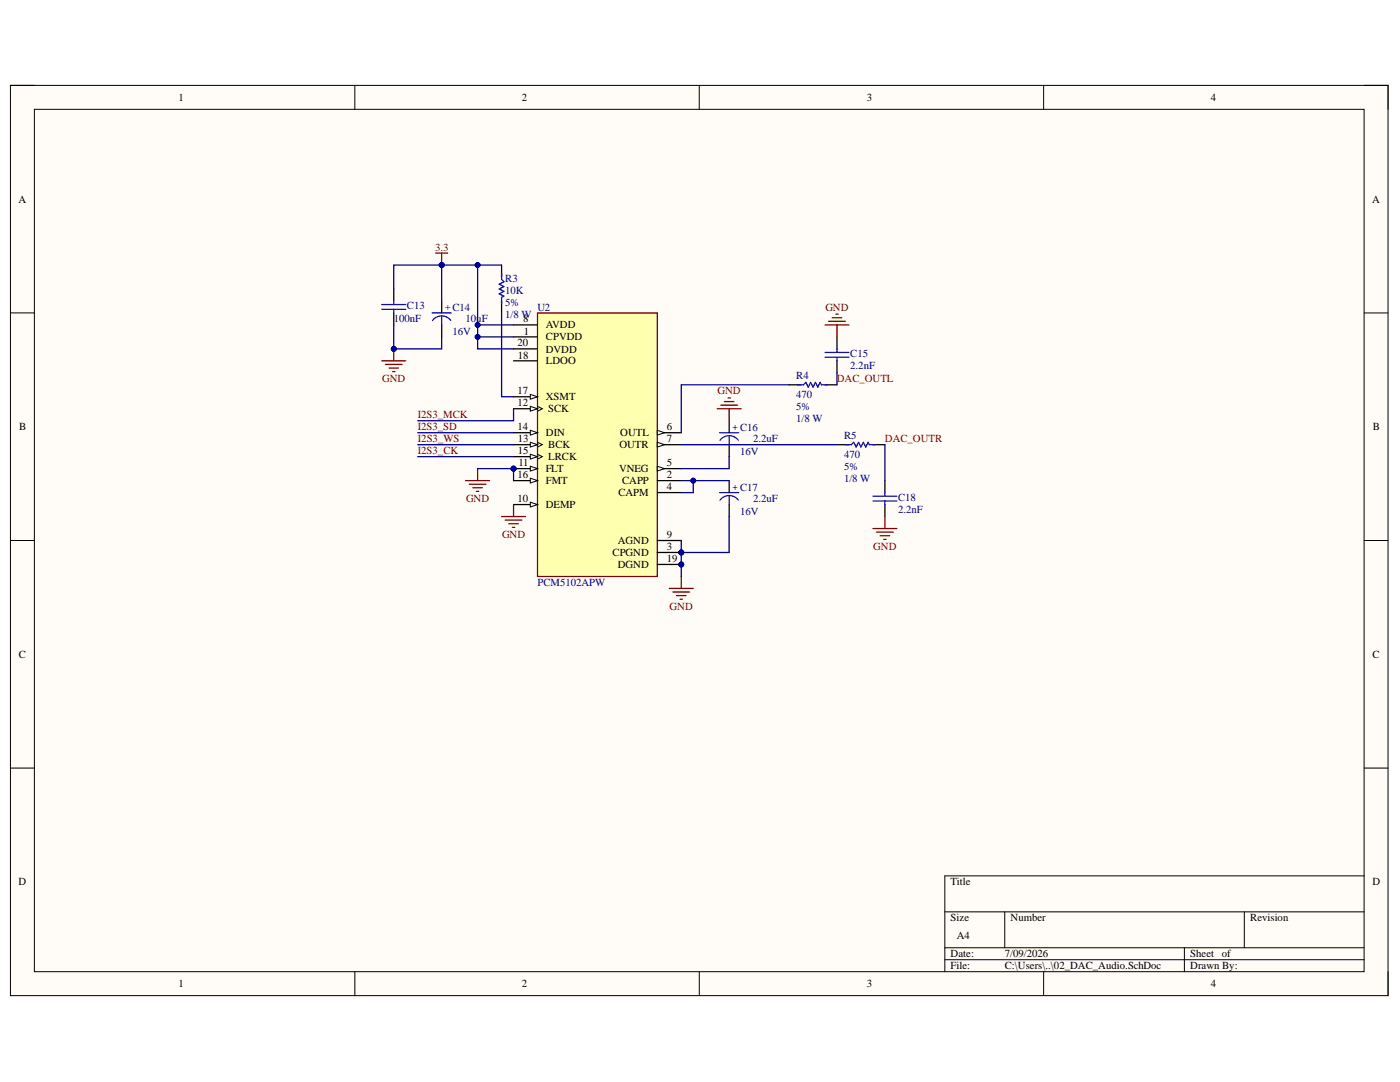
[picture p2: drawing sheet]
<svg xmlns="http://www.w3.org/2000/svg" width="279mm" height="216mm" viewBox="0 0 279 216" stroke-linecap="round" stroke-linejoin="round" font-family="sans-serif">
<defs><g id="words">
<g font-size="2.2">
<text x="35.6" y="20.1">1</text>
<text x="104.2" y="20.1">2</text>
<text x="173" y="20.1">3</text>
<text x="241.6" y="20.1">4</text>
<text x="3.7" y="40.5">A</text>
<text x="273.8" y="40.5">A</text>
<text x="104.4" y="64.3">8</text>
<text x="108.9" y="65.5">AVDD</text>
<text x="103.3" y="69.1">20</text>
<text x="103.3" y="71.5">18</text>
<text x="104.5" y="66.8">1</text>
<text x="108.9" y="67.9">CPVDD</text>
<text x="108.9" y="70.4">DVDD</text>
<text x="108.9" y="72.7">LDOO</text>
<text x="103.3" y="78.7">17</text>
<text x="103.3" y="81.1">12</text>
<text x="108.9" y="79.9">XSMT</text>
<text x="109.4" y="82.3">SCK</text>
<text x="3.8" y="85.9">B</text>
<text x="103.3" y="85.9">14</text>
<text x="103.4" y="88.2">13</text>
<text x="108.9" y="87.1">DIN</text>
<text x="109.4" y="89.5">BCK</text>
<text x="123.6" y="89.5">OUTR</text>
<text x="123.8" y="87.1">OUTL</text>
<text x="133.1" y="85.9">6</text>
<text x="133.1" y="88.2">7</text>
<text x="274" y="85.9">B</text>
<text x="103.3" y="95.4">16</text>
<text x="103.3" y="90.6">15</text>
<text x="103.4" y="93.1">11</text>
<text x="108.9" y="94.2">FLT</text>
<text x="109.4" y="91.8">LRCK</text>
<text x="123.5" y="94.2">VNEG</text>
<text x="133.1" y="93.1">5</text>
<text x="133.1" y="95.4">2</text>
<text x="103.3" y="100.2">10</text>
<text x="108.9" y="96.6">FMT</text>
<text x="108.9" y="101.4">DEMP</text>
<text x="123.4" y="99">CAPM</text>
<text x="124.2" y="96.6">CAPP</text>
<text x="133.1" y="97.8">4</text>
<text x="133.1" y="107.4">9</text>
<text x="122.3" y="111">CPGND</text>
<text x="123.3" y="108.6">AGND</text>
<text x="123.3" y="113.3">DGND</text>
<text x="133.1" y="109.8">3</text>
<text x="133.1" y="112.2">19</text>
<text x="3.8" y="131.3">C</text>
<text x="273.9" y="131.3">C</text>
<text x="3.7" y="176.7">D</text>
<text x="189.7" y="176.7">Title</text>
<text x="273.9" y="176.7">D</text>
<text x="189.7" y="183.9">Size</text>
<text x="201.7" y="183.9">Number</text>
<text x="249.5" y="183.9">Revision</text>
<text x="189.7" y="191">Date:</text>
<text x="190.9" y="187.4">A4</text>
<text x="200.5" y="191">7/09/2026</text>
<text x="237.6" y="191">Sheet</text>
<text x="243.9" y="191">of</text>
<text x="35.6" y="197">1</text>
<text x="104.2" y="197">2</text>
<text x="173" y="197">3</text>
<text x="189.7" y="193.4">File:</text>
<text x="200.5" y="193.4">C:\Users\..\02_DAC_Audio.SchDoc</text>
<text x="237.6" y="193.4">Drawn By:</text>
<text x="241.6" y="197">4</text>
</g>
<g font-size="2.2" fill="#800000">
<text x="86.9" y="50">3.3</text>
<text x="164.7" y="62">GND</text>
<text x="76.3" y="76.3">GND</text>
<text x="167" y="76.3">DAC_OUTL</text>
<text x="83.4" y="83.5">I2S3_MCK</text>
<text x="143.2" y="78.7">GND</text>
<text x="83.4" y="85.9">I2S3_SD</text>
<text x="83.4" y="88.2">I2S3_WS</text>
<text x="176.6" y="88.2">DAC_OUTR</text>
<text x="83.4" y="90.6">I2S3_CK</text>
<text x="93" y="100.2">GND</text>
<text x="100.2" y="107.4">GND</text>
<text x="174.3" y="109.8">GND</text>
<text x="133.6" y="121.7">GND</text>
</g>
<g font-size="2.2" fill="#000080">
<text x="100.8" y="58.6">10K</text>
<text x="100.8" y="56.2">R3</text>
<text x="78.6" y="64.3">100nF</text>
<text x="81.2" y="61.7">C13</text>
<text x="92.9" y="64.3">10uF</text>
<text x="100.8" y="61">5%</text>
<text x="100.8" y="63.4">1/8 W</text>
<text x="107.3" y="62">U2</text>
<text x="90.3" y="66.9">16V</text>
<text x="169.7" y="71.3">C15</text>
<text x="158.9" y="75.6">R4</text>
<text x="169.7" y="73.7">2.2nF</text>
<text x="158.9" y="79.4">470</text>
<text x="158.9" y="81.8">5%</text>
<text x="150.3" y="88.2">2.2uF</text>
<text x="158.9" y="84.2">1/8 W</text>
<text x="168.5" y="87.6">R5</text>
<text x="147.7" y="90.8">16V</text>
<text x="168.5" y="91.4">470</text>
<text x="168.5" y="93.8">5%</text>
<text x="150.3" y="100.2">2.2uF</text>
<text x="168.5" y="96.1">1/8 W</text>
<text x="179.2" y="99.9">C18</text>
<text x="147.7" y="102.7">16V</text>
<text x="179.2" y="102.4">2.2nF</text>
<text x="107.3" y="116.9">PCM5102APW</text>
</g>
<g font-size="1.9" fill="#00f">
<text x="88.8" y="61.9">+ C14</text>
<text x="146.2" y="85.8">+ C16</text>
<text x="146.2" y="97.7">+ C17</text>
</g>
</g></defs>
<path d="M2.1 17h274.9v181.7h-274.9z" fill-rule="evenodd" fill="#fffcf8"/>
<path d="M2.1 17h274.9v181.7h-274.9z" fill="none" stroke="#000" stroke-width=".2"/>
<path d="M6.9 21.8h265.3v172.1h-265.3z" fill-rule="evenodd" fill="#fffcf8"/>
<g fill="none" stroke="#000" stroke-width=".2">
<path d="M2.1 17h4.8M70.8 17v4.8M139.5 17v4.8M208.3 17v4.8M272.2 17h4.8v4.8M6.9 21.8h265.3v172.1h-265.3zM2.1 62.4h4.8M272.2 62.4h4.8M2.1 107.9h4.8M272.2 107.9h4.8M2.1 153.3h4.8M272.2 153.3h4.8"/>
<path d="M272.2 174.8h-83.6v19.1M70.8 193.9v4.8M139.6 193.9v4.8M188.6 181.9h83.6M188.6 189.1h83.6M188.6 191.5h83.6M200.5 181.9v7.2M208.3 193.9v4.8M236.4 189.1v4.8M248.3 181.9v7.2M277 193.9v4.8"/>
</g>
<circle cx="102.5" cy="93.5" r=".48" fill="#000080"/>
<circle cx="102.5" cy="93.5" r=".48" fill="none" stroke="#000080" stroke-width=".2"/>
<circle cx="136" cy="110.2" r=".48" fill="#000080"/>
<circle cx="136" cy="110.2" r=".48" fill="none" stroke="#000080" stroke-width=".2"/>
<circle cx="136" cy="112.6" r=".48" fill="#000080"/>
<circle cx="136" cy="112.6" r=".48" fill="none" stroke="#000080" stroke-width=".2"/>
<path d="M107.3 62.4h23.9v52.6h-23.9z" fill-rule="evenodd" fill="#ffffb0"/>
<path d="M107.3 62.4h23.9v52.6h-23.9z" fill="none" stroke="#800000" stroke-width=".25"/>
<path d="M102.5 64.8h4.8M102.5 67.2h4.8M102.5 69.6h4.8M102.5 72h4.8M102.5 79.2h4.8" fill="none" stroke="#000" stroke-width=".25"/>
<path d="M105.8 78.7l1.5 .5-1.5 .5z" fill="#f8fcff"/>
<path d="M105.8 78.7l1.5 .5-1.5 .5z" fill="none" stroke="#000" stroke-width=".2"/>
<path d="M102.5 81.6h4.8" fill="none" stroke="#000" stroke-width=".25"/>
<path d="M105.8 81.1l1.5 .5-1.5 .4z" fill="#f8fcff"/>
<path d="M105.8 81.1l1.5 .5-1.5 .4zM107.3 81.1l.9 .5-.9 .4" fill="none" stroke="#000" stroke-width=".2"/>
<path d="M102.5 86.3h4.8" fill="none" stroke="#000" stroke-width=".25"/>
<path d="M105.8 85.9l1.5 .4-1.5 .5z" fill="#f8fcff"/>
<path d="M105.8 85.9l1.5 .4-1.5 .5z" fill="none" stroke="#000" stroke-width=".2"/>
<path d="M102.5 88.7h4.8" fill="none" stroke="#000" stroke-width=".25"/>
<path d="M105.8 88.3l1.5 .4-1.5 .5z" fill="#f8fcff"/>
<path d="M105.8 88.3l1.5 .4-1.5 .5zM107.3 88.3l.9 .4-.9 .5" fill="none" stroke="#000" stroke-width=".2"/>
<path d="M102.5 91.1h4.8" fill="none" stroke="#000" stroke-width=".25"/>
<path d="M105.8 90.6l1.5 .5-1.5 .5z" fill="#f8fcff"/>
<path d="M105.8 90.6l1.5 .5-1.5 .5zM107.3 90.6l.9 .5-.9 .5" fill="none" stroke="#000" stroke-width=".2"/>
<path d="M102.5 93.5h4.8" fill="none" stroke="#000" stroke-width=".25"/>
<path d="M105.8 93l1.5 .5-1.5 .5z" fill="#f8fcff"/>
<path d="M105.8 93l1.5 .5-1.5 .5z" fill="none" stroke="#000" stroke-width=".2"/>
<circle cx="102.5" cy="93.5" r=".48" fill="#000080"/>
<circle cx="102.5" cy="93.5" r=".48" fill="none" stroke="#000080" stroke-width=".2"/>
<path d="M102.5 95.9h4.8" fill="none" stroke="#000" stroke-width=".25"/>
<path d="M105.8 95.4l1.5 .5-1.5 .5z" fill="#f8fcff"/>
<path d="M105.8 95.4l1.5 .5-1.5 .5z" fill="none" stroke="#000" stroke-width=".2"/>
<path d="M102.5 100.7h4.8" fill="none" stroke="#000" stroke-width=".25"/>
<path d="M105.8 100.2l1.5 .5-1.5 .5z" fill="#f8fcff"/>
<path d="M105.8 100.2l1.5 .5-1.5 .5z" fill="none" stroke="#000" stroke-width=".2"/>
<path d="M131.2 86.3h4.8" fill="none" stroke="#000" stroke-width=".25"/>
<path d="M131.2 85.9l1.4 .4-1.4 .5z" fill="#f8fcff"/>
<path d="M131.2 85.9l1.4 .4-1.4 .5z" fill="none" stroke="#000" stroke-width=".2"/>
<path d="M131.2 88.7h4.8" fill="none" stroke="#000" stroke-width=".25"/>
<path d="M131.2 88.3l1.4 .4-1.4 .5z" fill="#f8fcff"/>
<path d="M131.2 88.3l1.4 .4-1.4 .5z" fill="none" stroke="#000" stroke-width=".2"/>
<path d="M131.2 93.5h4.8" fill="none" stroke="#000" stroke-width=".25"/>
<path d="M131.2 93l1.4 .5-1.4 .5z" fill="#f8fcff"/>
<path d="M131.2 93l1.4 .5-1.4 .5z" fill="none" stroke="#000" stroke-width=".2"/>
<path d="M131.2 95.9h4.8M131.2 98.3h4.8M131.2 107.9h4.8M131.2 110.2h4.8" fill="none" stroke="#000" stroke-width=".25"/>
<circle cx="136" cy="110.2" r=".48" fill="#000080"/>
<circle cx="136" cy="110.2" r=".48" fill="none" stroke="#000080" stroke-width=".2"/>
<path d="M131.2 112.6h4.8" fill="none" stroke="#000" stroke-width=".25"/>
<circle cx="136" cy="112.6" r=".48" fill="#000080"/>
<circle cx="136" cy="112.6" r=".48" fill="none" stroke="#000080" stroke-width=".2"/>
<path d="M87 50.5h2.3M88.1 50.5v2.4" fill="none" stroke="#800000" stroke-width=".25"/>
<circle cx="88.1" cy="52.9" r=".48" fill="#000080"/>
<circle cx="88.1" cy="52.9" r=".48" fill="none" stroke="#000080" stroke-width=".2"/>
<path d="M76.2 60.8h4.8M76.2 61.7h4.8M78.6 60.1v.7M78.6 61.7v.7M86.2 62.4h3.9M88.1 63.2v1.6M90 63.9a2.27 2.27 0 0 0-3.7 .1" fill="none" stroke="#00f" stroke-width=".25"/>
<path d="M78.6 57.7v2.4M78.6 62.4v2.4M88.1 60.1v2.3M88.1 64.8v2.4" fill="none" stroke="#000" stroke-width=".25"/>
<path d="M76.2 72h4.8M76.9 72.7h3.4M77.6 73.4h1.9M78.3 74.2h.5M78.6 69.6v2.4" fill="none" stroke="#800000" stroke-width=".25"/>
<circle cx="78.6" cy="69.6" r=".48" fill="#000080"/>
<circle cx="78.6" cy="69.6" r=".48" fill="none" stroke="#000080" stroke-width=".2"/>
<g fill="none" stroke="#800000" stroke-width=".25">
<path d="M145.3 79.4h.5M164.6 64.8h4.8M165.4 64.1h3.3M166.1 63.4h1.9M166.8 62.7h.5M167 64.8v2.4M92.9 95.9h4.8M93.6 96.6h3.4M94.4 97.3h1.9M95.1 98.1h.5M95.3 93.5v2.4M143.1 81.6h4.8"/>
<path d="M143.9 80.8h3.3M144.6 80.1h1.9M145.5 81.6v2.4M100.1 103.1h4.8M100.8 103.8h3.4M101.5 104.5h1.9M102.3 105.2h.4M102.5 100.7v2.4M133.6 117.4h4.8M134.3 118.1h3.3M135 118.8h1.9M135.7 119.6h.5"/>
<path d="M136 115v2.4M174.2 105.5h4.8M174.9 106.2h3.4M175.7 106.9h1.9M176.4 107.6h.4M176.6 103.1v2.4"/>
</g>
<g fill="none" stroke="#00f" stroke-width=".25">
<path d="M100.1 54.6v1.1l.5 .5-1 .5 1 .5-1 .5 1 .4-1 .5 1 .5-.5 .2v1.2M159.2 76.8h1.1l.5-.5 .5 1 .5-1 .5 1 .4-1 .5 1 .5-1 .2 .5h1.2M164.6 70.3h4.8M164.6 71.3h4.8M167 69.6v.7M167 71.3v.7M143.6 98.3h3.8M143.6 86.3h3.8M145.5 87.1v1.6M145.5 99v1.7M147.3 99.8a2.28 2.28 0 0 0-3.6 0M147.3 87.8a2.28 2.28 0 0 0-3.6 .1"/>
<path d="M168.7 88.7h1.2l.5-.4 .5 .9 .4-.9 .5 .9 .5-.9 .5 .9 .5-.9 .2 .4h1.2M174.2 99h4.8M174.2 100h4.8M176.6 98.3v.7M176.6 100v.7"/>
</g>
<g fill="none" stroke="#000" stroke-width=".25">
<path d="M100.1 52.9v2.4M100.1 60.1v2.3M157.5 76.8h2.4M164.6 76.8h2.4M167 67.2v2.4M167 72v2.4M145.5 84v2.3M145.5 88.7v2.4M145.5 95.9v2.4M167 88.7h2.4M174.2 88.7h2.4M176.6 95.9v2.4"/>
<path d="M145.5 100.7v2.4M176.6 100.7v2.4"/>
</g>
<path d="M88.1 52.9h7.2v16.7h7.2" fill="none" stroke="#000080" stroke-width=".25"/>
<circle cx="95.3" cy="67.2" r=".48" fill="#000080"/>
<circle cx="95.3" cy="67.2" r=".48" fill="none" stroke="#000080" stroke-width=".2"/>
<circle cx="95.3" cy="64.8" r=".48" fill="#000080"/>
<circle cx="95.3" cy="64.8" r=".48" fill="none" stroke="#000080" stroke-width=".2"/>
<circle cx="95.3" cy="52.9" r=".48" fill="#000080"/>
<circle cx="95.3" cy="52.9" r=".48" fill="none" stroke="#000080" stroke-width=".2"/>
<circle cx="88.1" cy="52.9" r=".48" fill="#000080"/>
<circle cx="88.1" cy="52.9" r=".48" fill="none" stroke="#000080" stroke-width=".2"/>
<path d="M88.1 52.9h-9.5v4.8" fill="none" stroke="#000080" stroke-width=".25"/>
<circle cx="88.1" cy="52.9" r=".48" fill="#000080"/>
<circle cx="88.1" cy="52.9" r=".48" fill="none" stroke="#000080" stroke-width=".2"/>
<path d="M78.6 64.8v4.8" fill="none" stroke="#000080" stroke-width=".25"/>
<circle cx="78.6" cy="69.6" r=".48" fill="#000080"/>
<circle cx="78.6" cy="69.6" r=".48" fill="none" stroke="#000080" stroke-width=".2"/>
<path d="M88.1 67.2v2.4h-9.5" fill="none" stroke="#000080" stroke-width=".25"/>
<circle cx="78.6" cy="69.6" r=".48" fill="#000080"/>
<circle cx="78.6" cy="69.6" r=".48" fill="none" stroke="#000080" stroke-width=".2"/>
<path d="M95.3 67.2h7.2" fill="none" stroke="#000080" stroke-width=".25"/>
<circle cx="95.3" cy="67.2" r=".48" fill="#000080"/>
<circle cx="95.3" cy="67.2" r=".48" fill="none" stroke="#000080" stroke-width=".2"/>
<path d="M136 107.9v7.1" fill="none" stroke="#000080" stroke-width=".25"/>
<circle cx="136" cy="110.2" r=".48" fill="#000080"/>
<circle cx="136" cy="110.2" r=".48" fill="none" stroke="#000080" stroke-width=".2"/>
<circle cx="136" cy="112.6" r=".48" fill="#000080"/>
<circle cx="136" cy="112.6" r=".48" fill="none" stroke="#000080" stroke-width=".2"/>
<path d="M136 95.9h9.5" fill="none" stroke="#000080" stroke-width=".25"/>
<circle cx="138.4" cy="95.9" r=".48" fill="#000080"/>
<circle cx="138.4" cy="95.9" r=".48" fill="none" stroke="#000080" stroke-width=".2"/>
<path d="M138.4 95.9v2.4h-2.4" fill="none" stroke="#000080" stroke-width=".25"/>
<circle cx="138.4" cy="95.9" r=".48" fill="#000080"/>
<circle cx="138.4" cy="95.9" r=".48" fill="none" stroke="#000080" stroke-width=".2"/>
<path d="M145.5 103.1v7.1h-9.5" fill="none" stroke="#000080" stroke-width=".25"/>
<circle cx="136" cy="110.2" r=".48" fill="#000080"/>
<circle cx="136" cy="110.2" r=".48" fill="none" stroke="#000080" stroke-width=".2"/>
<path d="M83.4 91.1h19.1M83.4 88.7h19.1M83.4 86.3h19.1M95.3 93.5h7.2M102.5 81.6v2.4h-19.1M145.5 91.1v2.4h-9.5" fill="none" stroke="#000080" stroke-width=".25"/>
<circle cx="102.5" cy="93.5" r=".48" fill="#000080"/>
<circle cx="102.5" cy="93.5" r=".48" fill="none" stroke="#000080" stroke-width=".2"/>
<path d="M102.5 93.5v2.4" fill="none" stroke="#000080" stroke-width=".25"/>
<circle cx="102.5" cy="93.5" r=".48" fill="#000080"/>
<circle cx="102.5" cy="93.5" r=".48" fill="none" stroke="#000080" stroke-width=".2"/>
<path d="M88.1 52.9v7.2M100.1 62.4v16.8h2.4" fill="none" stroke="#000080" stroke-width=".25"/>
<circle cx="88.1" cy="52.9" r=".48" fill="#000080"/>
<circle cx="88.1" cy="52.9" r=".48" fill="none" stroke="#000080" stroke-width=".2"/>
<path d="M95.3 64.8h7.2" fill="none" stroke="#000080" stroke-width=".25"/>
<circle cx="95.3" cy="64.8" r=".48" fill="#000080"/>
<circle cx="95.3" cy="64.8" r=".48" fill="none" stroke="#000080" stroke-width=".2"/>
<path d="M95.3 52.9h4.8" fill="none" stroke="#000080" stroke-width=".25"/>
<circle cx="95.3" cy="52.9" r=".48" fill="#000080"/>
<circle cx="95.3" cy="52.9" r=".48" fill="none" stroke="#000080" stroke-width=".2"/>
<path d="M157.5 76.8h-21.5v9.5M167 74.4v2.4M136 88.7h31M176.6 88.7v7.2" fill="none" stroke="#000080" stroke-width=".25"/>
<use href="#words"/>
</svg>
